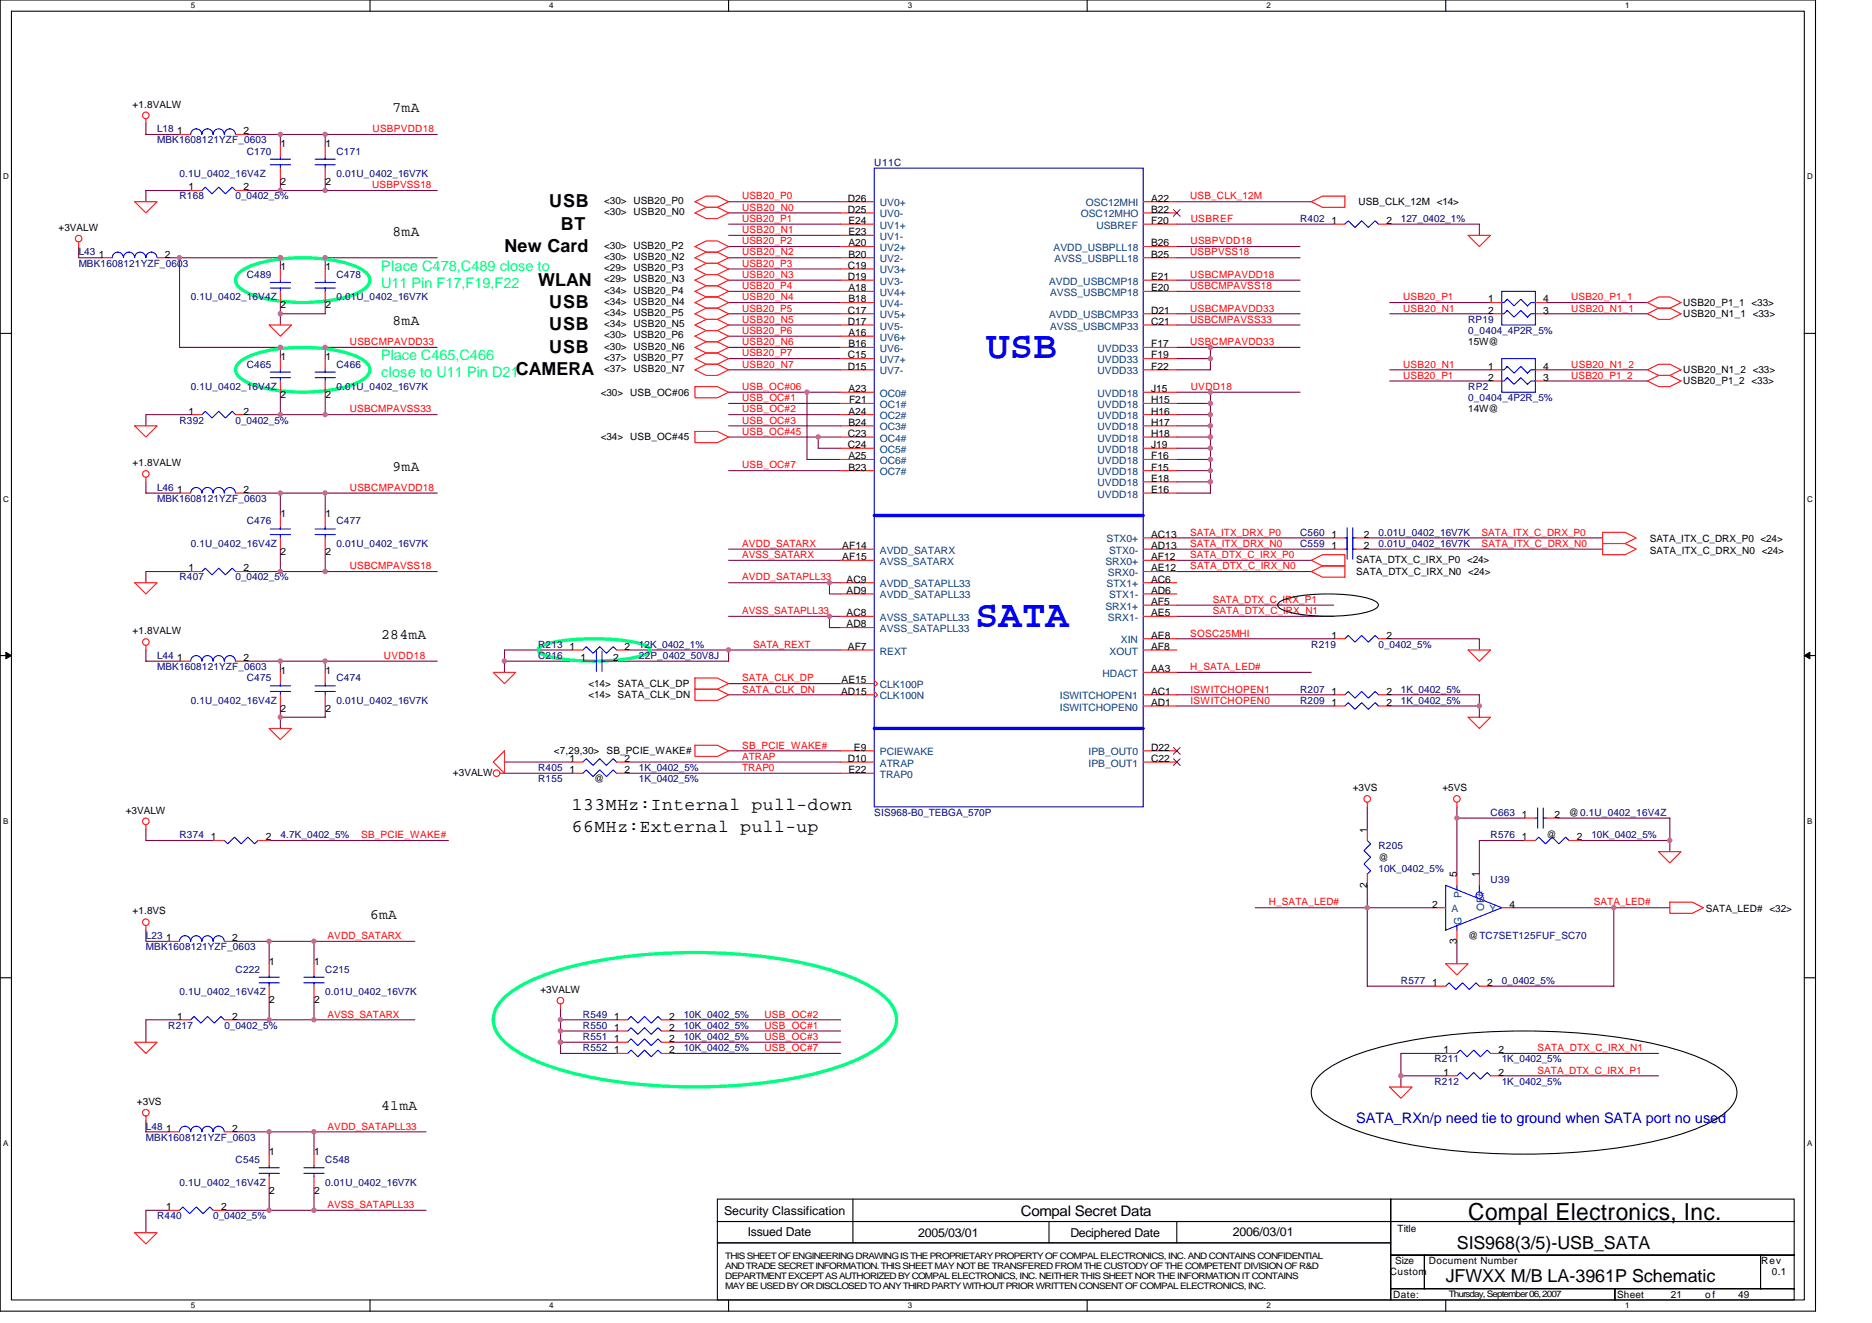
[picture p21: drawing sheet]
<svg xmlns="http://www.w3.org/2000/svg" width="297mm" height="210mm" viewBox="0 0 297 210" stroke-linecap="round" stroke-linejoin="round" font-family="sans-serif">
<defs><g id="words">
<g font-size="6.2" fill="#00f">
<text x="156.5" y="56.7">USB</text>
<text x="154.7" y="99.4">SATA</text>
</g>
<text font-size="3.7" x="233" y="193.6">Compal Electronics, Inc.</text>
<g font-size="2.8">
<text x="87.2" y="32.9">USB</text>
<text x="80" y="40">New Card</text>
<text x="89" y="36.4">BT</text>
<text x="85.4" y="45.3">WLAN</text>
<text x="87.2" y="48.9">USB</text>
<text x="87.2" y="52.4">USB</text>
<text x="81.8" y="59.5">CAMERA</text>
<text x="87.2" y="56">USB</text>
<text x="90.7" y="128.5">133MHz:Internal pull-down</text>
<text x="90.7" y="132.1">66MHz:External pull-up</text>
<text x="229.4" y="203.5">JFWXX M/B LA-3961P Schematic</text>
<text x="231.2" y="198.1">SIS968(3/5)-USB_SATA</text>
</g>
<g font-size="2.3">
<text x="62.3" y="17.8">7mA</text>
<text x="62.3" y="37.4">8mA</text>
<text x="62.3" y="51.6">8mA</text>
<text x="62.3" y="74.7">9mA</text>
<text x="60.5" y="101.4">284mA</text>
<text x="58.7" y="145.9">6mA</text>
<text x="60.5" y="176.1">41mA</text>
<text x="162" y="192.8">Compal Secret Data</text>
</g>
<g font-size="2.3" fill="#00ff80">
<text x="60.5" y="43">Place C478,C489 close to</text>
<text x="60.5" y="45.6">U11 Pin F17,F19,F22</text>
<text x="60.5" y="57.2">Place C465,C466</text>
<text x="60.5" y="59.9">close to U11 Pin D21</text>
</g>
<text font-size="2.3" fill="#00f" x="215.2" y="178.1">SATA_RXn/p need tie to ground when SATA port no used</text>
<g font-size="1.9">
<text x="114.9" y="192.7">Security Classification</text>
<text x="118.6" y="196.1">Issued Date</text>
<text x="145.7" y="196.3">2005/03/01</text>
<text x="169.8" y="196.3">Deciphered Date</text>
<text x="195.6" y="196.1">2006/03/01</text>
</g>
<g font-size="1.6">
<text x="21" y="17.1">+1.8VALW</text>
<text x="28.1" y="21.3">1</text>
<text x="38.6" y="21.3">2</text>
<text x="44.5" y="23.3">1</text>
<text x="51.6" y="23.3">1</text>
<text x="44.5" y="29.4">2</text>
<text x="51.6" y="29.4">2</text>
<text x="29.9" y="30.2">1</text>
<text x="38.6" y="30.2">2</text>
<text x="95.9" y="34.1">&lt;30&gt; USB20_N0</text>
<text x="95.9" y="32.4">&lt;30&gt; USB20_P0</text>
<text x="134.5" y="32">D26</text>
<text x="134.5" y="33.8">D25</text>
<text x="134.6" y="35.5">E24</text>
<text x="182.6" y="32">A22</text>
<text x="182.6" y="33.8">B22</text>
<text x="182.6" y="35.5">F20</text>
<text x="211.3" y="35.5">1</text>
<text x="215.5" y="32.5">USB_CLK_12M &lt;14&gt;</text>
<text x="220" y="35.5">2</text>
<text x="9.3" y="36.6">+3VALW</text>
<text x="15.7" y="40.9">1</text>
<text x="26.2" y="40.9">2</text>
<text x="95.9" y="41.3">&lt;30&gt; USB20_N2</text>
<text x="95.9" y="39.5">&lt;30&gt; USB20_P2</text>
<text x="134.6" y="37.3">E23</text>
<text x="134.6" y="39.1">A20</text>
<text x="134.6" y="40.9">B20</text>
<text x="182.6" y="40.9">B25</text>
<text x="182.6" y="39.1">B26</text>
<text x="44.5" y="42.9">1</text>
<text x="51.6" y="42.9">1</text>
<text x="95.9" y="44.8">&lt;29&gt; USB20_N3</text>
<text x="95.9" y="43">&lt;29&gt; USB20_P3</text>
<text x="95.9" y="46.6">&lt;34&gt; USB20_P4</text>
<text x="134.5" y="42.7">C19</text>
<text x="134.5" y="44.4">D19</text>
<text x="134.6" y="46.2">A18</text>
<text x="134.6" y="48">B18</text>
<text x="182.6" y="46.2">E20</text>
<text x="182.6" y="44.4">E21</text>
<text x="236.2" y="48">1</text>
<text x="244.9" y="48">4</text>
<text x="44.5" y="48.9">2</text>
<text x="51.6" y="48.9">2</text>
<text x="95.9" y="48.4">&lt;34&gt; USB20_N4</text>
<text x="95.9" y="51.9">&lt;34&gt; USB20_N5</text>
<text x="95.9" y="50.1">&lt;34&gt; USB20_P5</text>
<text x="95.9" y="53.7">&lt;30&gt; USB20_P6</text>
<text x="134.5" y="49.8">C17</text>
<text x="134.5" y="51.5">D17</text>
<text x="134.6" y="53.3">A16</text>
<text x="182.6" y="51.5">C21</text>
<text x="182.6" y="49.8">D21</text>
<text x="236.2" y="49.8">2</text>
<text x="244.9" y="49.8">3</text>
<text x="267.1" y="48.5">USB20_P1_1 &lt;33&gt;</text>
<text x="267.1" y="50.3">USB20_N1_1 &lt;33&gt;</text>
<text x="44.5" y="57.1">1</text>
<text x="51.6" y="57.1">1</text>
<text x="95.9" y="55.5">&lt;30&gt; USB20_N6</text>
<text x="95.9" y="59">&lt;37&gt; USB20_N7</text>
<text x="95.9" y="57.3">&lt;37&gt; USB20_P7</text>
<text x="134.5" y="56.9">C15</text>
<text x="134.5" y="58.7">D15</text>
<text x="134.6" y="55.1">B16</text>
<text x="182.6" y="55.1">F17</text>
<text x="182.6" y="56.9">F19</text>
<text x="182.6" y="58.7">F22</text>
<text x="233" y="54.8">15W@</text>
<text x="236.2" y="58.7">1</text>
<text x="244.9" y="58.7">4</text>
<text x="267.1" y="59.2">USB20_N1_2 &lt;33&gt;</text>
<text x="29.9" y="65.8">1</text>
<text x="38.6" y="65.8">2</text>
<text x="44.5" y="63.1">2</text>
<text x="51.6" y="63.1">2</text>
<text x="95.3" y="62.8">&lt;30&gt; USB_OC#06</text>
<text x="134.6" y="62.2">A23</text>
<text x="134.6" y="65.8">A24</text>
<text x="134.7" y="64">F21</text>
<text x="182.6" y="65.8">H16</text>
<text x="182.6" y="64">H15</text>
<text x="182.6" y="62.2">J15</text>
<text x="233" y="65.4">14W@</text>
<text x="236.2" y="60.4">2</text>
<text x="244.9" y="60.4">3</text>
<text x="267.1" y="61">USB20_P1_2 &lt;33&gt;</text>
<text x="95.3" y="69.9">&lt;34&gt; USB_OC#45</text>
<text x="134.5" y="69.3">C23</text>
<text x="134.5" y="71.1">C24</text>
<text x="134.6" y="67.5">B24</text>
<text x="182.6" y="71.1">J19</text>
<text x="182.6" y="69.3">H18</text>
<text x="182.6" y="67.5">H17</text>
<text x="21" y="74">+1.8VALW</text>
<text x="134.6" y="72.9">A25</text>
<text x="134.6" y="74.7">B23</text>
<text x="182.6" y="72.9">F16</text>
<text x="182.6" y="76.4">E18</text>
<text x="182.6" y="74.7">F15</text>
<text x="28.1" y="78.2">1</text>
<text x="38.6" y="78.2">2</text>
<text x="44.5" y="82">1</text>
<text x="51.6" y="82">1</text>
<text x="182.6" y="78.2">E16</text>
<text x="44.5" y="88">2</text>
<text x="51.6" y="88">2</text>
<text x="133.6" y="87.1">AF14</text>
<text x="133.6" y="88.9">AF15</text>
<text x="182.6" y="88.9">AF12</text>
<text x="182.6" y="87.1">AD13</text>
<text x="182.6" y="85.3">AC13</text>
<text x="211.3" y="87.1">1</text>
<text x="211.3" y="85.3">1</text>
<text x="215.2" y="89.3">SATA_DTX_C_IRX_P0 &lt;24&gt;</text>
<text x="216.4" y="87.1">2</text>
<text x="216.4" y="85.3">2</text>
<text x="261.8" y="87.8">SATA_ITX_C_DRX_N0 &lt;24&gt;</text>
<text x="261.8" y="86">SATA_ITX_C_DRX_P0 &lt;24&gt;</text>
<text x="29.9" y="90.7">1</text>
<text x="38.6" y="90.7">2</text>
<text x="134.3" y="92.4">AC9</text>
<text x="134.3" y="94.2">AD9</text>
<text x="182.6" y="96">AF5</text>
<text x="182.6" y="94.2">AD6</text>
<text x="182.6" y="92.4">AC6</text>
<text x="182.6" y="90.7">AE12</text>
<text x="215.2" y="91.2">SATA_DTX_C_IRX_N0 &lt;24&gt;</text>
<text x="21" y="100.6">+1.8VALW</text>
<text x="134.3" y="97.8">AC8</text>
<text x="134.3" y="99.5">AD8</text>
<text x="182.6" y="101.3">AE8</text>
<text x="182.6" y="97.8">AE5</text>
<text x="211.3" y="101.3">1</text>
<text x="220" y="101.3">2</text>
<text x="28.1" y="104.9">1</text>
<text x="38.6" y="104.9">2</text>
<text x="44.5" y="106.9">1</text>
<text x="51.6" y="106.9">1</text>
<text x="90.4" y="103.1">1</text>
<text x="92.1" y="104.9">1</text>
<text x="97.3" y="104.9">2</text>
<text x="99.1" y="103.1">2</text>
<text x="134.5" y="103.1">AF7</text>
<text x="182.6" y="106.7">AA3</text>
<text x="182.6" y="103.1">AF8</text>
<text x="44.5" y="112.9">2</text>
<text x="51.6" y="112.9">2</text>
<text x="93.4" y="109">&lt;14&gt; SATA_CLK_DP</text>
<text x="93.4" y="110.8">&lt;14&gt; SATA_CLK_DN</text>
<text x="133.5" y="110.2">AD15</text>
<text x="133.5" y="108.4">AE15</text>
<text x="182.6" y="110.2">AC1</text>
<text x="182.6" y="112">AD1</text>
<text x="211.3" y="112">1</text>
<text x="211.3" y="110.2">1</text>
<text x="220" y="112">2</text>
<text x="220" y="110.2">2</text>
<text x="87.9" y="119.7">&lt;7,29,30&gt; SB_PCIE_WAKE#</text>
<text x="135.5" y="119.1">E9</text>
<text x="182.6" y="119.1">D22</text>
<text x="71.9" y="123">+3VALW</text>
<text x="90.4" y="122.7">1</text>
<text x="90.4" y="120.9">1</text>
<text x="94.3" y="124.1">@</text>
<text x="99.1" y="122.7">2</text>
<text x="99.1" y="120.9">2</text>
<text x="134.5" y="120.9">D10</text>
<text x="134.6" y="122.7">E22</text>
<text x="182.6" y="120.9">C22</text>
<text x="214.6" y="125.5">+3VS</text>
<text x="228.9" y="125.5">+5VS</text>
<text x="20" y="129.1">+3VALW</text>
<text x="241.5" y="129.8">1</text>
<text x="246.7" y="129.8">2</text>
<text x="249" y="129.4">@0.1U_0402_16V4Z</text>
<text x="33.5" y="133.3">1</text>
<text x="42.2" y="133.3">2</text>
<text x="216.9" y="132.1" transform="rotate(-90 216.9 132.1)">1</text>
<text x="218.7" y="136.5">@</text>
<text x="241.5" y="133.3">1</text>
<text x="245.4" y="133">@</text>
<text x="250.2" y="133.3">2</text>
<text x="216.9" y="140.8" transform="rotate(-90 216.9 140.8)">2</text>
<text x="227.3" y="144">2</text>
<text x="231.2" y="139.2" transform="rotate(-90 231.2 139.2)">5</text>
<text x="234.7" y="139.2" transform="rotate(-90 234.7 139.2)">1</text>
<text x="239.5" y="144">4</text>
<text x="21" y="145.1">+1.8VS</text>
<text x="26.3" y="149.3">1</text>
<text x="36.8" y="149.3">2</text>
<text x="231.2" y="149.7" transform="rotate(-90 231.2 149.7)">3</text>
<text x="233" y="149">@TC7SET125FUF_SC70</text>
<text x="270.7" y="144.7">SATA_LED#</text>
<text x="280.8" y="144.7">&lt;32&gt;</text>
<text x="42.7" y="153.1">1</text>
<text x="49.8" y="153.1">1</text>
<text x="28.1" y="161.8">1</text>
<text x="36.8" y="161.8">2</text>
<text x="42.7" y="159.2">2</text>
<text x="49.8" y="159.2">2</text>
<text x="85.7" y="157.5">+3VALW</text>
<text x="97.5" y="161.8">1</text>
<text x="106.2" y="161.8">2</text>
<text x="227.3" y="156.4">1</text>
<text x="236" y="156.4">2</text>
<text x="97.5" y="165.3">1</text>
<text x="97.5" y="167.1">1</text>
<text x="97.5" y="163.6">1</text>
<text x="106.2" y="165.3">2</text>
<text x="106.2" y="167.1">2</text>
<text x="106.2" y="163.6">2</text>
<text x="229" y="167.1">1</text>
<text x="237.8" y="167.1">2</text>
<text x="229" y="170.7">1</text>
<text x="237.8" y="170.7">2</text>
<text x="21.7" y="175.3">+3VS</text>
<text x="26.3" y="179.6">1</text>
<text x="36.8" y="179.6">2</text>
<text x="42.7" y="183.3">1</text>
<text x="49.8" y="183.3">1</text>
<text x="42.7" y="189.4">2</text>
<text x="49.8" y="189.4">2</text>
<text x="26.3" y="192">1</text>
<text x="35.1" y="192">2</text>
<text x="221.8" y="195.4">Title</text>
<text x="220.5" y="202.3">Custom</text>
<text x="221.4" y="200.6">Size</text>
<text x="226.7" y="200.6">Document Number</text>
<text x="279.4" y="200.6">Rev</text>
<text x="281.1" y="202.3">0.1</text>
<text x="221" y="205.9">Date:</text>
<text x="256.6" y="205.9">Sheet</text>
<text x="265.1" y="205.9">21</text>
<text x="270.6" y="205.9">of</text>
<text x="275.8" y="205.9">49</text>
</g>
<g font-size="1.6" fill="#000080">
<text x="24.9" y="21">L18</text>
<text x="24.9" y="22.8">MBK1608121YZF_0603</text>
<text x="28.5" y="28.1">0.1U_0402_16V4Z</text>
<text x="39.2" y="24.5">C170</text>
<text x="53.4" y="24.5">C171</text>
<text x="53.4" y="28.1">0.01U_0402_16V7K</text>
<text x="138.7" y="26.3">U11C</text>
<text x="28.5" y="31.6">R168</text>
<text x="37.4" y="31.6">0_0402_5%</text>
<text x="206.3" y="35.2">R402</text>
<text x="222.3" y="35.2">127_0402_1%</text>
<text x="12.5" y="40.5">L43</text>
<text x="12.5" y="42.3">MBK1608121YZF_0603</text>
<text x="30.3" y="47.6">0.1U_0402_16V4Z</text>
<text x="39.2" y="44.1">C489</text>
<text x="53.4" y="44.1">C478</text>
<text x="53.4" y="47.6">0.01U_0402_16V7K</text>
<text x="233" y="51.2">RP19</text>
<text x="233" y="53">0_0404_4P2R_5%</text>
<text x="39.2" y="58.3">C465</text>
<text x="53.4" y="58.3">C466</text>
<text x="30.3" y="61.9">0.1U_0402_16V4Z</text>
<text x="53.4" y="61.9">0.01U_0402_16V7K</text>
<text x="233" y="61.9">RP2</text>
<text x="233" y="63.6">0_0404_4P2R_5%</text>
<text x="28.5" y="67.2">R392</text>
<text x="37.4" y="67.2">0_0402_5%</text>
<text x="24.9" y="77.9">L46</text>
<text x="24.9" y="79.7">MBK1608121YZF_0603</text>
<text x="39.2" y="83.2">C476</text>
<text x="53.4" y="83.2">C477</text>
<text x="30.3" y="86.8">0.1U_0402_16V4Z</text>
<text x="53.4" y="86.8">0.01U_0402_16V7K</text>
<text x="206.3" y="86.8">C559</text>
<text x="206.3" y="85">C560</text>
<text x="218.7" y="86.8">0.01U_0402_16V7K</text>
<text x="218.7" y="85">0.01U_0402_16V7K</text>
<text x="28.5" y="92.1">R407</text>
<text x="37.4" y="92.1">0_0402_5%</text>
<text x="24.9" y="104.5">L44</text>
<text x="24.9" y="106.3">MBK1608121YZF_0603</text>
<text x="85.4" y="104.5">C216</text>
<text x="85.4" y="102.8">R213</text>
<text x="101.4" y="104.5">22P_0402_50V8J</text>
<text x="101.4" y="102.8">12K_0402_1%</text>
<text x="208.1" y="102.8">R219</text>
<text x="218.7" y="102.8">0_0402_5%</text>
<text x="30.3" y="111.7">0.1U_0402_16V4Z</text>
<text x="39.2" y="108.1">C475</text>
<text x="53.4" y="108.1">C474</text>
<text x="53.4" y="111.7">0.01U_0402_16V7K</text>
<text x="206.3" y="111.7">R209</text>
<text x="206.3" y="109.9">R207</text>
<text x="222.3" y="111.7">1K_0402_5%</text>
<text x="222.3" y="109.9">1K_0402_5%</text>
<text x="85.4" y="124.1">R155</text>
<text x="85.4" y="122.3">R405</text>
<text x="101.4" y="124.1">1K_0402_5%</text>
<text x="101.4" y="122.3">1K_0402_5%</text>
<text x="138.7" y="129.4">SIS968-B0_TEBGA_570P</text>
<text x="236.5" y="129.4">C663</text>
<text x="28.5" y="133">R374</text>
<text x="44.5" y="133">4.7K_0402_5%</text>
<text x="218.7" y="134.8">R205</text>
<text x="236.5" y="133">R576</text>
<text x="252.5" y="133">10K_0402_5%</text>
<text x="218.7" y="138.3">10K_0402_5%</text>
<text x="236.5" y="140.1">U39</text>
<text x="23.2" y="149">L23</text>
<text x="23.2" y="150.8">MBK1608121YZF_0603</text>
<text x="37.4" y="154.3">C222</text>
<text x="51.6" y="154.3">C215</text>
<text x="28.5" y="157.9">0.1U_0402_16V4Z</text>
<text x="51.6" y="157.9">0.01U_0402_16V7K</text>
<text x="92.5" y="161.4">R549</text>
<text x="108.5" y="161.4">10K_0402_5%</text>
<text x="222.3" y="156.1">R577</text>
<text x="238.3" y="156.1">0_0402_5%</text>
<text x="26.7" y="163.2">R217</text>
<text x="35.6" y="163.2">0_0402_5%</text>
<text x="92.5" y="165">R551</text>
<text x="92.5" y="166.8">R552</text>
<text x="92.5" y="163.2">R550</text>
<text x="108.5" y="165">10K_0402_5%</text>
<text x="108.5" y="166.8">10K_0402_5%</text>
<text x="108.5" y="163.2">10K_0402_5%</text>
<text x="227.6" y="168.6">R211</text>
<text x="227.6" y="172.1">R212</text>
<text x="238.3" y="168.6">1K_0402_5%</text>
<text x="238.3" y="172.1">1K_0402_5%</text>
<text x="23.2" y="179.2">L48</text>
<text x="23.2" y="181">MBK1608121YZF_0603</text>
<text x="37.4" y="184.6">C545</text>
<text x="51.6" y="184.6">C548</text>
<text x="28.5" y="188.1">0.1U_0402_16V4Z</text>
<text x="51.6" y="188.1">0.01U_0402_16V7K</text>
<text x="24.9" y="193.4">R440</text>
<text x="33.8" y="193.4">0_0402_5%</text>
</g>
<g font-size="1.6" fill="#f00">
<text x="59.1" y="21">USBPVDD18</text>
<text x="59.1" y="29.9">USBPVSS18</text>
<text x="117.7" y="33.4">USB20_N0</text>
<text x="117.7" y="31.6">USB20_P0</text>
<text x="117.7" y="35.2">USB20_P1</text>
<text x="188.9" y="31.6">USB_CLK_12M</text>
<text x="188.9" y="35.2">USBREF</text>
<text x="117.7" y="37">USB20_N1</text>
<text x="117.7" y="40.5">USB20_N2</text>
<text x="117.7" y="38.8">USB20_P2</text>
<text x="188.9" y="40.5">USBPVSS18</text>
<text x="188.9" y="38.8">USBPVDD18</text>
<text x="117.7" y="44.1">USB20_N3</text>
<text x="117.7" y="42.3">USB20_P3</text>
<text x="117.7" y="47.6">USB20_N4</text>
<text x="117.7" y="45.9">USB20_P4</text>
<text x="188.9" y="44.1">USBCMPAVDD18</text>
<text x="188.9" y="45.9">USBCMPAVSS18</text>
<text x="222.6" y="47.6">USB20_P1</text>
<text x="249.3" y="47.6">USB20_P1_1</text>
<text x="117.7" y="51.2">USB20_N5</text>
<text x="117.7" y="49.4">USB20_P5</text>
<text x="117.7" y="53">USB20_P6</text>
<text x="188.9" y="51.2">USBCMPAVSS33</text>
<text x="188.9" y="49.4">USBCMPAVDD33</text>
<text x="222.6" y="49.4">USB20_N1</text>
<text x="249.3" y="49.4">USB20_N1_1</text>
<text x="55.5" y="54.8">USBCMPAVDD33</text>
<text x="117.7" y="54.8">USB20_N6</text>
<text x="117.7" y="56.5">USB20_P7</text>
<text x="117.7" y="58.3">USB20_N7</text>
<text x="188.9" y="54.8">USBCMPAVDD33</text>
<text x="222.6" y="58.3">USB20_N1</text>
<text x="249.3" y="58.3">USB20_N1_2</text>
<text x="55.5" y="65.4">USBCMPAVSS33</text>
<text x="117.7" y="63.6">USB_OC#1</text>
<text x="117.7" y="65.4">USB_OC#2</text>
<text x="117.7" y="61.9">USB_OC#06</text>
<text x="188.9" y="61.9">UVDD18</text>
<text x="222.6" y="60.1">USB20_P1</text>
<text x="249.3" y="60.1">USB20_P1_2</text>
<text x="117.7" y="67.2">USB_OC#3</text>
<text x="117.7" y="69">USB_OC#45</text>
<text x="55.5" y="77.9">USBCMPAVDD18</text>
<text x="117.7" y="74.3">USB_OC#7</text>
<text x="117.7" y="86.8">AVDD_SATARX</text>
<text x="117.7" y="88.5">AVSS_SATARX</text>
<text x="188.9" y="88.5">SATA_DTX_C_IRX_P0</text>
<text x="188.9" y="86.8">SATA_ITX_DRX_N0</text>
<text x="188.9" y="85">SATA_ITX_DRX_P0</text>
<text x="235.1" y="86.8">SATA_ITX_C_DRX_N0</text>
<text x="235.1" y="85">SATA_ITX_C_DRX_P0</text>
<text x="55.5" y="90.3">USBCMPAVSS18</text>
<text x="117.7" y="92.1">AVDD_SATAPLL33</text>
<text x="188.9" y="90.3">SATA_DTX_C_IRX_N0</text>
<text x="192.4" y="95.7">SATA_DTX_C_IRX_P1</text>
<text x="117.7" y="97.4">AVSS_SATAPLL33</text>
<text x="188.9" y="101">SOSC25MHI</text>
<text x="192.4" y="97.4">SATA_DTX_C_IRX_N1</text>
<text x="60.9" y="104.5">UVDD18</text>
<text x="119.5" y="102.8">SATA_REXT</text>
<text x="188.9" y="106.3">H_SATA_LED#</text>
<text x="117.7" y="108.1">SATA_CLK_DP</text>
<text x="117.7" y="109.9">SATA_CLK_DN</text>
<text x="188.9" y="109.9">ISWITCHOPEN1</text>
<text x="188.9" y="111.7">ISWITCHOPEN0</text>
<text x="117.8" y="118.8">SB_PCIE_WAKE#</text>
<text x="117.7" y="120.5">ATRAP</text>
<text x="117.7" y="122.3">TRAP0</text>
<text x="57.3" y="133">SB_PCIE_WAKE#</text>
<text x="201.3" y="143.7">H_SATA_LED#</text>
<text x="252.9" y="143.7">SATA_LED#</text>
<text x="52" y="149">AVDD_SATARX</text>
<text x="52" y="161.4">AVSS_SATARX</text>
<text x="121.3" y="161.4">USB_OC#2</text>
<text x="121.3" y="163.2">USB_OC#1</text>
<text x="121.3" y="166.8">USB_OC#7</text>
<text x="121.3" y="165">USB_OC#3</text>
<text x="244" y="166.8">SATA_DTX_C_IRX_N1</text>
<text x="244" y="170.3">SATA_DTX_C_IRX_P1</text>
<text x="52" y="179.2">AVDD_SATAPLL33</text>
<text x="52" y="191.7">AVSS_SATAPLL33</text>
</g>
<g font-size="1.6" fill="#004080">
<text x="139.6" y="32.7">UV0+</text>
<text x="139.6" y="34.5">UV0-</text>
<text x="171.5" y="34.5">OSC12MHO</text>
<text x="172.3" y="32.7">OSC12MHI</text>
<text x="139.6" y="36.3">UV1+</text>
<text x="139.6" y="38.1">UV1-</text>
<text x="139.6" y="39.8">UV2+</text>
<text x="139.6" y="41.6">UV2-</text>
<text x="167.2" y="39.8">AVDD_USBPLL18</text>
<text x="167.3" y="41.6">AVSS_USBPLL18</text>
<text x="174" y="36.3">USBREF</text>
<text x="139.6" y="43.4">UV3+</text>
<text x="139.6" y="45.2">UV3-</text>
<text x="139.6" y="46.9">UV4+</text>
<text x="166.5" y="45.2">AVDD_USBCMP18</text>
<text x="166.6" y="46.9">AVSS_USBCMP18</text>
<text x="139.6" y="48.7">UV4-</text>
<text x="139.6" y="50.5">UV5+</text>
<text x="139.6" y="52.3">UV5-</text>
<text x="166.5" y="50.5">AVDD_USBCMP33</text>
<text x="166.6" y="52.3">AVSS_USBCMP33</text>
<text x="139.6" y="54.1">UV6+</text>
<text x="139.6" y="55.8">UV6-</text>
<text x="139.6" y="57.6">UV7+</text>
<text x="139.6" y="59.4">UV7-</text>
<text x="174.2" y="55.8">UVDD33</text>
<text x="174.2" y="57.6">UVDD33</text>
<text x="174.2" y="59.4">UVDD33</text>
<text x="139.6" y="62.9">OC0#</text>
<text x="139.6" y="64.7">OC1#</text>
<text x="174.2" y="64.7">UVDD18</text>
<text x="174.2" y="62.9">UVDD18</text>
<text x="139.6" y="66.5">OC2#</text>
<text x="139.6" y="68.3">OC3#</text>
<text x="139.6" y="70.1">OC4#</text>
<text x="139.6" y="71.8">OC5#</text>
<text x="174.2" y="71.8">UVDD18</text>
<text x="174.2" y="70.1">UVDD18</text>
<text x="174.2" y="68.3">UVDD18</text>
<text x="174.2" y="66.5">UVDD18</text>
<text x="139.6" y="73.6">OC6#</text>
<text x="139.6" y="75.4">OC7#</text>
<text x="174.2" y="73.6">UVDD18</text>
<text x="174.2" y="77.2">UVDD18</text>
<text x="174.2" y="75.4">UVDD18</text>
<text x="174.2" y="79">UVDD18</text>
<text x="139.6" y="87.8">AVDD_SATARX</text>
<text x="139.6" y="89.6">AVSS_SATARX</text>
<text x="175.4" y="89.6">SRX0+</text>
<text x="175.6" y="86.1">STX0+</text>
<text x="176" y="87.8">STX0-</text>
<text x="139.6" y="93.2">AVDD_SATAPLL33</text>
<text x="139.6" y="95">AVDD_SATAPLL33</text>
<text x="175.6" y="93.2">STX1+</text>
<text x="175.8" y="91.4">SRX0-</text>
<text x="176" y="95">STX1-</text>
<text x="139.6" y="98.5">AVSS_SATAPLL33</text>
<text x="139.6" y="100.3">AVSS_SATAPLL33</text>
<text x="175.4" y="96.7">SRX1+</text>
<text x="175.8" y="98.5">SRX1-</text>
<text x="139.6" y="103.8">REXT</text>
<text x="174.9" y="107.4">HDACT</text>
<text x="176.1" y="103.8">XOUT</text>
<text x="177.9" y="102.1">XIN</text>
<text x="139.6" y="109.2">CLK100P</text>
<text x="139.6" y="111">CLK100N</text>
<text x="168.2" y="111">ISWITCHOPEN1</text>
<text x="168.2" y="112.7">ISWITCHOPEN0</text>
<text x="139.6" y="119.8">PCIEWAKE</text>
<text x="172.7" y="119.8">IPB_OUT0</text>
<text x="139.6" y="123.4">TRAP0</text>
<text x="139.6" y="121.6">ATRAP</text>
<text x="172.7" y="121.6">IPB_OUT1</text>
<text x="231.9" y="142.4" transform="rotate(-90 231.9 142.4)">P</text>
<text x="230.3" y="144.7">A</text>
<text x="231.9" y="146.7" transform="rotate(-90 231.9 146.7)">G</text>
<text x="235.5" y="144.6" transform="rotate(-90 235.5 144.6)">OE#</text>
<text x="236.4" y="144.7">Y</text>
</g>
<g font-size="1.4">
<text x="115.1" y="199.7">THIS SHEET OF ENGINEERING DRAWING IS THE PROPRIETARY PROPERTY OF COMPAL ELECTRONICS, INC. AND CONTAINS CONFIDENTIAL</text>
<text x="115.1" y="201.3">AND TRADE SECRET INFORMATION. THIS SHEET MAY NOT BE TRANSFERED FROM THE CUSTODY OF THE COMPETENT DIVISION OF R&amp;D</text>
<text x="115.1" y="202.9">DEPARTMENT EXCEPT AS AUTHORIZED BY COMPAL ELECTRONICS, INC. NEITHER THIS SHEET NOR THE INFORMATION IT CONTAINS</text>
<text x="115.1" y="204.6">MAY BE USED BY OR DISCLOSED TO ANY THIRD PARTY WITHOUT PRIOR WRITTEN CONSENT OFCOMPAL ELECTRONICS, INC.</text>
<text x="229.9" y="205.7">Thursday, September 06, 2007</text>
</g>
<g font-size="1.3">
<text x="30.3" y="1.3">5</text>
<text x="87.2" y="1.3">4</text>
<text x="144.1" y="1.3">3</text>
<text x="201" y="1.3">2</text>
<text x="257.8" y="1.3">1</text>
<text x=".5" y="28.5">D</text>
<text x="286.7" y="28.5">D</text>
<text x=".5" y="79.6">C</text>
<text x="286.7" y="79.6">C</text>
<text x=".5" y="130.7">B</text>
<text x="286.7" y="130.7">B</text>
<text x=".5" y="181.8">A</text>
<text x="286.7" y="181.8">A</text>
<text x="30.3" y="207.6">5</text>
<text x="87.2" y="207.6">4</text>
<text x="144.1" y="207.6">3</text>
<text x="201" y="207.6">2</text>
<text x="257.8" y="207.6">1</text>
</g>
</g></defs>
<path d="M0 0h288.1v208h-288.1zM1.8 1.8h284.5v204.4h-284.5z" fill="none" stroke="#000" stroke-width=".17"/>
<g fill="#fff">
<path d="M30.3 .2h.7v1.4h-.7z"/>
<path d="M30.3 206.4h.7v1.5h-.7z"/>
</g>
<path d="M58.7 0v1.8M58.7 206.2v1.8" fill="none" stroke="#000" stroke-width=".17"/>
<g fill="#fff">
<path d="M87.2 .2h.7v1.4h-.7z"/>
<path d="M87.2 206.4h.7v1.5h-.7z"/>
</g>
<path d="M115.6 0v1.8M115.6 206.2v1.8" fill="none" stroke="#000" stroke-width=".17"/>
<g fill="#fff">
<path d="M144.1 .2h.7v1.4h-.7z"/>
<path d="M144.1 206.4h.7v1.5h-.7z"/>
</g>
<path d="M172.5 0v1.8M172.5 206.2v1.8" fill="none" stroke="#000" stroke-width=".17"/>
<g fill="#fff">
<path d="M201 .2h.7v1.4h-.7z"/>
<path d="M201 206.4h.7v1.5h-.7z"/>
</g>
<path d="M229.4 0v1.8M229.4 206.2v1.8" fill="none" stroke="#000" stroke-width=".17"/>
<g fill="#fff">
<path d="M257.8 .2h.7v1.4h-.7z"/>
<path d="M257.8 206.4h.7v1.5h-.7z"/>
<path d="M.5 27.3h.9v1.4h-.9z"/>
<path d="M286.7 27.3h1v1.4h-1z"/>
<path d="M.5 78.4h.9v1.5h-.9z"/>
<path d="M286.7 78.4h1v1.5h-1z"/>
</g>
<path d="M0 52.9h1.8M286.3 52.9h1.8" fill="none" stroke="#000" stroke-width=".17"/>
<g fill="#fff">
<path d="M.5 129.6h.8v1.4h-.8z"/>
<path d="M286.7 129.6h.9v1.4h-.9z"/>
</g>
<path d="M0 104h1.8M286.3 104h1.8" fill="none" stroke="#000" stroke-width=".17"/>
<path d="M.9 103.5l.9 .5-.9 .5zM286.3 104l.9-.5v1z" fill="#000" stroke="#000" stroke-width=".16"/>
<g fill="#fff">
<path d="M.5 180.7h.8v1.4h-.8z"/>
<path d="M286.7 180.7h.9v1.4h-.9z"/>
</g>
<g fill="none" stroke="#000" stroke-width=".17">
<path d="M202.8 95.7a7.5 7.5 0 0 1 4.2-1.3 26.8 26.8 0 0 1 10.8 .8l.8 .5 .1 .3a1.83 1.83 0 0 1-1.5 1 28.8 28.8 0 0 1-12.9 0 1.83 1.83 0 0 1-1.6-1zM0 155.1h1.8M286.3 155.1h1.8M209.1 170.9a18.2 18.2 0 0 1 7.9-4.2 89.6 89.6 0 0 1 27.7-3.1 78.4 78.4 0 0 1 23.7 3.7 16.5 16.5 0 0 1 6.1 3.6 3.3 3.3 0 0 1 0 4.9 18.2 18.2 0 0 1-7.8 4.2 89.5 89.5 0 0 1-27.8 3.1 78.1 78.1 0 0 1-23.7-3.7 16.5 16.5 0 0 1-6.1-3.6 3.3 3.3 0 0 1 0-4.9zM113.8 190.2h106.9v3.6h-106.9zM113.8 193.8h106.9v3.4h-106.9zM113.8 197.2h106.9v9h-106.9zM135.3 190.2v7M166.5 193.8v3.4M186.7 193.8v3.4M220.7 190.2h64v3.6h-64zM220.7 193.8h64v5.3h-64z"/>
<path d="M220.7 199.1h5.3v5.4h-5.3zM226 199.1h53.4v5.4h-53.4zM279.4 199.1h5.3v5.4h-5.3zM220.7 204.5h35.5v1.7h-35.5zM256.2 204.5h28.5v1.7h-28.5z"/>
</g>
<g fill="none" stroke="#800040" stroke-width=".17">
<path d="M23.2 19.6v1.7h5.3M12.5 39.1v1.8h3.5M30.3 30.2h-7.1v1.8M39.2 21.3h5.3v1.8M39.2 30.2h30.2M44.5 28.4v1.8M44.5 21.3h24.9M51.6 21.3v1.8M51.6 28.4v1.8M115.6 33.8h17.8M115.6 32h17.8M115.6 35.6h17.8"/>
<path d="M115.6 37.3h17.8M115.6 39.1h17.8M186.7 32h21.4M186.7 35.6h24.9M186.7 39.1h19.6M220.5 35.6h14.2v1.7M26.7 40.9h42.7M28.5 40.9v14.2h40.9M44.5 40.9v1.8M44.5 48v3.6M44.5 55.1v1.8M51.6 40.9v1.8"/>
<path d="M51.6 48v1.8h-7.1M51.6 55.1v1.8M115.6 55.1h17.8M115.6 40.9h17.8M115.6 56.9h17.8M115.6 58.7h17.8M115.6 44.4h17.8M115.6 42.7h17.8M115.6 48h17.8M115.6 46.2h17.8M115.6 51.6h17.8M115.6 49.8h17.8"/>
<path d="M115.6 53.3h17.8M186.7 55.1h19.6M186.7 40.9h19.6M186.7 56.9h5.4M186.7 44.4h19.6M186.7 46.2h19.6M186.7 51.6h19.6M186.7 49.8h19.6M192.1 55.1v3.6h-5.4M220.5 58.7h16M220.5 48h16M220.5 49.8h16"/>
<path d="M245.4 58.7h16M245.4 48h16M245.4 49.8h16M23.2 76.5v1.7h5.3M30.3 65.8h-7.1v1.8M39.2 78.2h12.4v3.6M39.2 65.8h5.3M44.5 62.2v3.6h7.1M44.5 78.2v3.6M51.6 62.2v3.6M51.6 78.2h17.8M51.6 65.8h17.8"/>
<path d="M115.6 69.3h14.2v1.8h3.6M115.6 65.8h17.8M115.6 62.2h17.8M115.6 64h17.8M115.6 67.6h17.8M115.6 74.7h17.8M128.1 62.2v10.7h5.3M129.8 69.3h3.6M186.7 65.8h5.4M186.7 62.2h19.6M186.7 64h5.4M186.7 67.6h5.4"/>
<path d="M186.7 69.3h5.4M186.7 71.1h5.4M186.7 72.9h5.4M186.7 76.5h5.4M186.7 74.7h5.4M192.1 62.2v16h-5.4M220.5 60.5h16M245.4 60.5h16M30.3 90.7h-7.1v1.8M39.2 90.7h30.2M44.5 87.1v3.6M51.6 87.1v3.6"/>
<path d="M115.6 92.5h16v1.7h1.8M115.6 97.8h16v1.8h1.8M115.6 87.1h17.8M115.6 88.9h17.8M131.6 92.5h1.8M131.6 97.8h1.8M186.7 87.1h24.9M186.7 88.9h21.4M186.7 90.7h21.4M186.7 85.3h24.9M186.7 97.8h24.9M186.7 96h24.9"/>
<path d="M217 87.1h37.3M217 85.3h37.3M23.2 103.1v1.8h5.3M39.2 104.9h30.2M44.5 104.9v1.8M44.5 112v3.6M51.6 104.9v1.8M51.6 112v1.8h-7.1M80 104.9h12.5M90.7 103.1h-10.7v3.6M99.6 103.1h16v1.8h-17.8M115.6 108.5h17.8"/>
<path d="M115.6 110.2h17.8M115.6 119.1h17.8M115.6 103.1h17.8M186.7 110.2h24.9M186.7 106.7h21.4M186.7 112h24.9M186.7 101.3h24.9M220.5 101.3h14.2v1.8M220.5 110.2h14.2v3.6M220.5 112h14.2M23.2 131.6v1.7h10.6M42.7 133.3h28.5"/>
<path d="M80 120.9h10.7M80 122.7h10.7M99.6 120.9h33.8M99.6 122.7h33.8M217 128v3.6M231.2 129.8h10.6M231.2 128v10.7M241.8 133.3h-7.1v5.4M247.2 129.8h17.8v5.3M250.7 133.3h14.3M23.2 147.6v1.8h3.5M37.4 149.4h5.3v3.5"/>
<path d="M42.7 149.4h7.1v3.5M42.7 158.2v3.6M49.8 158.2v3.6M49.8 149.4h16M199.2 144h28.4M217 140.5v16h10.6M231.2 149.4v3.5M240.1 144h24.9M256.1 144v12.5h-19.6M23.2 177.8v1.8h3.5M28.5 161.8h-5.3v3.6M37.4 161.8h28.4"/>
<path d="M37.4 179.6h30.2M42.7 179.6v3.5M49.8 179.6v3.5M88.9 165.4v1.7h8.9M88.9 161.8h8.9M88.9 163.6h8.9M88.9 165.4h8.9M88.9 160v5.4M106.7 161.8h26.7M106.7 167.1h26.7M106.7 163.6h26.7M106.7 165.4h26.7"/>
<path d="M222.3 170.7h7.1M229.4 167.1h-7.1v5.4M238.3 167.1h24.9M238.3 170.7h24.9M26.7 192h-3.5v3.6M35.6 192h32M42.7 188.5v3.5M49.8 188.5v3.5"/>
</g>
<g fill="none" stroke="#f00" stroke-width=".17">
<path d="M23.2 18.8v.8M12.5 38.4v.7M21.4 32h3.5l-1.7 1.8zM28.5 21.3h1.8M30.3 30.2h1.7M37.4 30.2h1.8M37.4 21.3h1.8M44.5 23.1v1.8M44.5 26.7v1.7M51.6 23.1v1.8M51.6 26.7v1.7M110.3 39.1l1.8-.9h1.7l1.8 .9-1.8 .9h-1.7z"/>
<path d="M110.3 33.8l1.8-.9h1.7l1.8 .9-1.8 .9h-1.7zM110.3 32l1.8-.9h1.7l1.8 .9-1.8 .9h-1.7zM133.4 32h5.3M133.4 33.8h5.3M133.4 35.6h5.3M133.4 37.3h5.3M133.4 39.1h5.3M181.4 32h5.3M181.4 33.8h5.3M181.4 35.6h5.3M181.4 39.1h5.3M208.1 32l1.7-.9h3.6v1.8h-3.6z"/>
<path d="M211.6 35.6h1.8M218.7 35.6h1.8M233 37.3h3.5l-1.8 1.8zM16 40.9h1.8M24.9 40.9h1.8M42.7 51.6h3.6l-1.8 1.7zM44.5 42.7v1.7M44.5 46.2v1.8M44.5 56.9v1.8M51.6 42.7v1.7M51.6 46.2v1.8M51.6 56.9v1.8"/>
<path d="M110.3 44.4l1.8-.8h1.7l1.8 .8-1.8 .9h-1.7zM110.3 42.7l1.8-.9h1.7l1.8 .9-1.8 .9h-1.7zM110.3 40.9l1.8-.9h1.7l1.8 .9-1.8 .9h-1.7zM110.3 48l1.8-.9h1.7l1.8 .9-1.8 .9h-1.7zM110.3 46.2l1.8-.9h1.7l1.8 .9-1.8 .9h-1.7zM110.3 51.6l1.8-.9h1.7l1.8 .9-1.8 .9h-1.7zM110.3 49.8l1.8-.9h1.7l1.8 .9-1.8 .9h-1.7zM110.3 55.1l1.8-.9h1.7l1.8 .9-1.8 .9h-1.7zM110.3 53.3l1.8-.8h1.7l1.8 .8-1.8 .9h-1.7zM110.3 58.7l1.8-.9h1.7l1.8 .9-1.8 .9h-1.7zM110.3 56.9l1.8-.9h1.7l1.8 .9-1.8 .9h-1.7zM133.4 40.9h5.3"/>
<path d="M133.4 42.7h5.3M133.4 44.4h5.3M133.4 46.2h5.3M133.4 48h5.3M133.4 49.8h5.3M133.4 51.6h5.3M133.4 53.3h5.3M133.4 55.1h5.3M133.4 56.9h5.3M133.4 58.7h5.3M181.4 40.9h5.3M181.4 44.4h5.3"/>
<path d="M181.4 46.2h5.3M181.4 49.8h5.3M181.4 51.6h5.3M181.4 55.1h5.3M181.4 56.9h5.3M181.4 58.7h5.3M236.5 48h1.8M236.5 49.8h1.8M236.5 58.7h1.8M243.6 48h1.8M243.6 49.8h1.8M243.6 58.7h1.8"/>
<path d="M261.4 58.7l1.8-.9h1.8l1.7 .9-1.7 .9h-1.8zM261.4 48l1.8-.9h1.8l1.7 .9-1.7 .9h-1.8zM261.4 49.8l1.8-.9h1.8l1.7 .9-1.7 .9h-1.8zM21.4 67.6h3.5l-1.7 1.7zM23.2 75.7v.8M28.5 78.2h1.8M30.3 65.8h1.7M37.4 65.8h1.8M37.4 78.2h1.8M44.5 60.5v1.7M51.6 60.5v1.7M110.3 61.3h3.5l1.8 .9-1.8 .9h-3.5z"/>
<path d="M110.3 68.5h3.5l1.8 .8-1.8 .9h-3.5zM133.4 65.8h5.3M133.4 62.2h5.3M133.4 64h5.3M133.4 67.6h5.3M133.4 69.3h5.3M133.4 72.9h5.3M133.4 71.1h5.3M133.4 74.7h5.3M181.4 65.8h5.3M181.4 62.2h5.3M181.4 64h5.3"/>
<path d="M181.4 67.6h5.3M181.4 69.3h5.3M181.4 72.9h5.3M181.4 71.1h5.3M181.4 78.2h5.3M181.4 76.5h5.3M181.4 74.7h5.3M236.5 60.5h1.8M243.6 60.5h1.8M261.4 60.5l1.8-.9h1.8l1.7 .9-1.7 .8h-1.8zM21.4 92.5h3.5l-1.7 1.7zM30.3 90.7h1.7"/>
<path d="M37.4 90.7h1.8M44.5 81.8v1.8M44.5 85.3v1.8M51.6 81.8v1.8M51.6 85.3v1.8M133.4 87.1h5.3M133.4 88.9h5.3M133.4 92.5h5.3M133.4 94.2h5.3M133.4 97.8h5.3M133.4 99.6h5.3M181.4 87.1h5.3"/>
<path d="M181.4 88.9h5.3M181.4 92.5h5.3M181.4 94.2h5.3M181.4 97.8h5.3M181.4 96h5.3M181.4 90.7h5.3M181.4 85.3h5.3M208.1 90.7l1.7-.9h3.6v1.8h-3.6zM208.1 88.9l1.7-.9h3.6v1.8h-3.6zM211.6 87.1h1.8M211.6 85.3h1.8M215.2 87.1h1.8"/>
<path d="M215.2 85.3h1.8M254.3 86.2h3.5l1.8 .9-1.8 .9h-3.5zM254.3 84.5h3.5l1.8 .8-1.8 .9h-3.5zM23.2 102.4v.7M28.5 104.9h1.8M37.4 104.9h1.8M42.7 115.6h3.6l-1.8 1.7zM44.5 106.7v1.8M44.5 110.2v1.8M51.6 106.7v1.8M51.6 110.2v1.8M78.3 106.7h3.5l-1.8 1.8z"/>
<path d="M80 119.1v3.6l-1.7-1.8zM90.7 103.1h1.8M92.5 104.9h1.8M96.1 104.9h1.7M97.8 103.1h1.8M110.3 107.6h3.5l1.8 .9-1.8 .8h-3.5zM110.3 109.3h3.5l1.8 .9-1.8 .9h-3.5zM110.3 118.2h3.5l1.8 .9-1.8 .9h-3.5zM133.4 119.1h5.3M133.4 103.1h5.3M133.4 108.5h5.3M133.4 110.2h5.3"/>
<path d="M138.7 107.9l.6 .6-.6 .5M138.7 109.7l.6 .5-.6 .6M181.4 119.1h5.3M181.4 103.1h5.3M181.4 101.3h5.3M181.4 106.7h5.3M181.4 110.2h5.3M181.4 112h5.3M211.6 101.3h1.8M211.6 110.2h1.8M211.6 112h1.8M218.7 101.3h1.8"/>
<path d="M218.7 110.2h1.8M218.7 112h1.8M233 113.8h3.5l-1.8 1.8zM233 103.1h3.5l-1.8 1.8zM23.2 130.9v.7M33.8 133.3h1.8M40.9 133.3h1.8M79.3 122.7h.7M90.7 122.7h1.8M90.7 120.9h1.8M97.8 122.7h1.8M97.8 120.9h1.8"/>
<path d="M133.4 122.7h5.3M133.4 120.9h5.3M181.4 120.9h5.3M217 127.3v.7M217 131.6v1.7M217 138.7v1.8M231.2 127.3v.7M231.2 138.7v1.8M234.7 138.7v1.8M241.8 133.3h1.8M241.8 129.8h1.8M245.4 129.8h1.8"/>
<path d="M249 133.3h1.7M263.2 135.1h3.5l-1.7 1.8zM23.2 146.9v.7M26.7 149.4h1.8M35.6 149.4h1.8M42.7 152.9v1.8M42.7 156.5v1.7M49.8 152.9v1.8M49.8 156.5v1.7M88.9 159.3v.7M227.6 144h1.8M227.6 156.5h1.8"/>
<path d="M229.4 152.9h3.6l-1.8 1.8zM231.2 147.6v1.8M234.7 156.5h1.8M238.3 144h1.8M265 143.1h3.5l1.8 .9-1.8 .9h-3.5zM21.4 165.4h3.5l-1.7 1.7zM23.2 177.1v.7M26.7 179.6h1.8M28.5 161.8h1.8M35.6 161.8h1.8M35.6 179.6h1.8M97.8 161.8h1.8"/>
<path d="M97.8 165.4h1.8M97.8 167.1h1.8M97.8 163.6h1.8M104.9 161.8h1.8M104.9 165.4h1.8M104.9 167.1h1.8M104.9 163.6h1.8M220.5 172.5h3.6l-1.8 1.7zM229.4 167.1h1.8M229.4 170.7h1.8M236.5 167.1h1.8M236.5 170.7h1.8"/>
<path d="M21.4 195.6h3.5l-1.7 1.8zM26.7 192h1.8M33.8 192h1.8M42.7 183.1v1.8M42.7 186.7v1.8M49.8 183.1v1.8M49.8 186.7v1.8"/>
<circle cx="23.1" cy="18.3" r=".52"/>
<circle cx="12.5" cy="37.9" r=".52"/>
<circle cx="23.1" cy="75.2" r=".52"/>
<circle cx="23.1" cy="101.9" r=".52"/>
<circle cx="23.1" cy="130.3" r=".52"/>
<circle cx="78.8" cy="122.7" r=".52"/>
<circle cx="216.9" cy="126.8" r=".52"/>
<circle cx="231.2" cy="126.8" r=".52"/>
<circle cx="23.1" cy="146.3" r=".52"/>
<circle cx="88.9" cy="158.8" r=".52"/>
<circle cx="23.1" cy="176.5" r=".52"/>
</g>
<path d="M37.8 43.4a10.5 10.5 0 0 1 5.7-2.2 27.8 27.8 0 0 1 12.6 .9 4.3 4.3 0 0 1 2.5 1.8 1.65 1.65 0 0 1-.9 2 14.8 14.8 0 0 1-6.6 1.9 26.5 26.5 0 0 1-11.1-1 4.3 4.3 0 0 1-2.5-1.8l-.1-.6 .1-.5zM37.8 57.6a10.5 10.5 0 0 1 5.7-2.2 27.8 27.8 0 0 1 12.6 .9 4.3 4.3 0 0 1 2.5 1.8 1.65 1.65 0 0 1-.9 2.1 14.8 14.8 0 0 1-6.6 1.9 26.5 26.5 0 0 1-11.1-1.1 4.3 4.3 0 0 1-2.5-1.8l-.1-.5 .1-.6zM85.5 102.8a8.9 8.9 0 0 1 4.7-1.3 33 33 0 0 1 11.9 .8l.9 .5 .1 .3a2.02 2.02 0 0 1-1.7 1 35.5 35.5 0 0 1-14.3 0 2.01 2.01 0 0 1-1.7-1zM80.1 158.2a22.1 22.1 0 0 1 8.5-4.3 84.1 84.1 0 0 1 32.3-2.2 50.5 50.5 0 0 1 16.1 4.2 11.2 11.2 0 0 1 4.8 4.1 4.3 4.3 0 0 1-1.3 5.3 22.1 22.1 0 0 1-8.5 4.3 83.9 83.9 0 0 1-32.4 2.2 50.3 50.3 0 0 1-16-4.2 11.2 11.2 0 0 1-4.9-4 4.3 4.3 0 0 1 1.4-5.4z" fill="none" stroke="#00ff80" stroke-width=".53"/>
<g fill="none" stroke="#00f" stroke-width=".17">
<path d="M30.3 21.3a.88 .88 0 0 1 .8-.9 .88 .88 0 0 1 .9 .9M32 30.2l.6-.5 1.1 1.1 1-1.1 1.1 1.1 1-1.1 .6 .5M32 21.3a.88 .88 0 0 1 .9-.9 .88 .88 0 0 1 .9 .9M33.8 21.3a.89 .89 0 0 1 .9-.9 .89 .89 0 0 1 .9 .9 .88 .88 0 0 1 .9-.9 .88 .88 0 0 1 .9 .9M42.9 26.1h3.2M42.9 25.3h3.2M44.5 24.9v.4M44.5 26.1v.6M50 26.1h3.2M50 25.3h3.2M51.6 24.9v.4M51.6 26.1v.6"/>
<path d="M138.7 26.7h42.7v101.3h-42.7zM213.4 35.6l.5-.6 1.1 1.1 1.1-1.1 1 1.1 1.1-1.1 .5 .6M17.8 40.9a.88 .88 0 0 1 .9-.9 .88 .88 0 0 1 .9 .9M19.6 40.9a.88 .88 0 0 1 .9-.9 .88 .88 0 0 1 .9 .9M21.4 40.9a.88 .88 0 0 1 .9-.9 .88 .88 0 0 1 .8 .9M23.2 40.9a.88 .88 0 0 1 .8-.9 .88 .88 0 0 1 .9 .9M42.9 45.7h3.2M42.9 44.8h3.2M42.9 59.9h3.2M42.9 59h3.2M44.5 44.4v.4M44.5 45.7v.5"/>
<path d="M44.5 58.7v.3M44.5 59.9v.6M50 45.7h3.2M50 44.8h3.2M50 59.9h3.2M50 59h3.2M51.6 44.4v.4M51.6 45.7v.5M51.6 58.7v.3M51.6 59.9v.6M238.3 56.9h5.3v5.3h-5.3zM238.3 46.2h5.3v5.4h-5.3z"/>
<path d="M238.3 58.7h.4l.5-.6 1 1.1 1.1-1.1 1.1 1.1 .5-.5h.7M238.3 48h.4l.5-.5 1 1 1.1-1 1.1 1 .5-.5h.7M238.3 49.8h.4l.5-.5 1 1 1.1-1 1.1 1 .5-.5h.7M239.2 58.1l-.2 .2M239.2 59.9l-.2 .2M239.2 47.5l-.2 .1M239.2 49.3l-.2 .1M30.3 78.2a.88 .88 0 0 1 .8-.9 .88 .88 0 0 1 .9 .9M32 65.8l.6-.5 1.1 1 1-1 1.1 1 1-1 .6 .5M32 78.2a.88 .88 0 0 1 .9-.9 .88 .88 0 0 1 .9 .9M33.8 78.2a.89 .89 0 0 1 .9-.9 .89 .89 0 0 1 .9 .9 .88 .88 0 0 1 .9-.9 .88 .88 0 0 1 .9 .9M238.3 60.5h.4l.5-.6 1 1.1 1.1-1.1 1.1 1.1 .5-.5h.7"/>
<path d="M32 90.7l.6-.6 1.1 1.1 1-1.1 1.1 1.1 1-1.1 .6 .6M42.9 84.8h3.2M42.9 83.9h3.2M44.5 83.6v.3M44.5 84.8v.5M50 84.8h3.2M50 83.9h3.2M51.6 83.6v.3M51.6 84.8v.5M213.4 87.1h.4M213.4 85.3h.4M213.8 83.7v5"/>
<path d="M214.6 87.1h.6M214.6 83.7v5M214.6 85.3h.6M30.3 104.9a.88 .88 0 0 1 .8-.9 .88 .88 0 0 1 .9 .9M32 104.9a.88 .88 0 0 1 .9-.9 .88 .88 0 0 1 .9 .9M33.8 104.9a.89 .89 0 0 1 .9-.9 .89 .89 0 0 1 .9 .9 .88 .88 0 0 1 .9-.9 .88 .88 0 0 1 .9 .9M42.9 109.7h3.2M42.9 108.8h3.2M44.5 108.5v.3M44.5 109.7v.5M50 109.7h3.2M50 108.8h3.2"/>
<path d="M51.6 108.5v.3M51.6 109.7v.5M92.5 103.1l.5-.5 1.1 1.1 1.1-1.1 1 1.1 1.1-1.1 .5 .5M94.3 104.9h.3M94.6 103.3v3.2M95.5 104.9h.6M95.5 103.3v3.2M213.4 112l.5-.5 1.1 1 1.1-1 1 1 1.1-1 .5 .5M213.4 101.3l.5-.5 1.1 1.1 1.1-1.1 1 1.1 1.1-1.1 .5 .5M213.4 110.2l.5-.5 1.1 1.1 1.1-1.1 1 1.1 1.1-1.1 .5 .5M35.6 133.3l.5 .6 1.1-1.1 1.1 1.1 1-1.1 1.1 1.1 .5-.6M92.5 122.7l.5-.5 1.1 1 1.1-1 1 1 1.1-1 .5 .5"/>
<path d="M92.5 120.9l.5-.5 1.1 1 1.1-1 1 1 1.1-1 .5 .5M217 133.3l.5 .6-1.1 1.1 1.1 1-1.1 1.1 1.1 1.1-.5 .5M243.6 133.3l.6-.5 1 1.1 1.1-1.1 1.1 1.1 1-1.1 .6 .5M243.6 129.8h.4M244 128.2v3.2M244.9 129.8h.5M244.9 128.2v3.2M28.5 149.3a.88 .88 0 0 1 .9-.8 .88 .88 0 0 1 .8 .8M30.3 149.3a.88 .88 0 0 1 .8-.8 .88 .88 0 0 1 .9 .8M32 149.3a.88 .88 0 0 1 .9-.8 .88 .88 0 0 1 .9 .8M33.8 149.3a.88 .88 0 0 1 .9-.8 .88 .88 0 0 1 .9 .8M41.1 155.9h3.2"/>
<path d="M41.1 155h3.2M42.7 154.7v.3M42.7 155.9v.6M48.2 155.9h3.2M48.2 155h3.2M49.8 154.7v.3M49.8 155.9v.6M229.4 140.5l8.9 3.5-8.9 3.6zM229.4 156.5l.5-.6 1.1 1.1 1.1-1.1 1 1.1 1.1-1.1 .5 .6M231.2 140.5v.7M231.2 146.9v.7M234.7 140.5v1"/>
<path d="M28.5 179.6a.88 .88 0 0 1 .9-.9 .88 .88 0 0 1 .8 .9M30.3 161.8l.5-.5 1.1 1 1-1 1.1 1 1.1-1 .5 .5M30.3 179.6a.88 .88 0 0 1 .8-.9 .88 .88 0 0 1 .9 .9M32 179.6a.88 .88 0 0 1 .9-.9 .88 .88 0 0 1 .9 .9M33.8 179.6a.88 .88 0 0 1 .9-.9 .88 .88 0 0 1 .9 .9M99.6 165.4l.5-.6 1.1 1.1 1.1-1.1 1 1.1 1.1-1.1 .5 .6M99.6 161.8l.5-.5 1.1 1 1.1-1 1 1 1.1-1 .5 .5M99.6 167.1l.5-.5 1.1 1.1 1.1-1.1 1 1.1 1.1-1.1 .5 .5M99.6 163.6l.5-.6 1.1 1.1 1.1-1.1 1 1.1 1.1-1.1 .5 .6M231.2 167.1l.5-.5 1.1 1.1 1-1.1 1.1 1.1 1.1-1.1 .5 .5M231.2 170.7l.5-.5 1.1 1 1-1 1.1 1 1.1-1 .5 .5M28.5 192l.5-.5 1.1 1.1 1.1-1.1 1 1.1 1.1-1.1 .5 .5"/>
<path d="M41.1 186.2h3.2M41.1 185.3h3.2M42.7 184.9v.4M42.7 186.2v.5M48.2 186.2h3.2M48.2 185.3h3.2M49.8 184.9v.4M49.8 186.2v.5"/>
<circle cx="234.7" cy="142" r=".53"/>
</g>
<path d="M138.7 81.8h42.7M138.7 115.6h42.7" fill="none" stroke="#00f" stroke-width=".53"/>
<path d="M186.2 33.3l1.1 1M187.3 33.3l-1.1 1M186.2 118.6l1.1 1.1M187.3 118.6l-1.1 1.1M186.2 120.4l1.1 1.1M187.3 120.4l-1.1 1.1" fill="none" stroke="#804000" stroke-width=".16"/>
<g fill="#f0f" stroke="#f0f" stroke-width=".17">
<circle cx="44.5" cy="90.7" r=".35"/>
<circle cx="51.6" cy="90.7" r=".35"/>
<circle cx="51.6" cy="78.2" r=".35"/>
<circle cx="44.5" cy="78.2" r=".35"/>
<circle cx="51.6" cy="65.8" r=".35"/>
<circle cx="44.5" cy="65.8" r=".35"/>
<circle cx="51.6" cy="55.1" r=".35"/>
<circle cx="44.5" cy="55.1" r=".35"/>
<circle cx="51.6" cy="104.9" r=".35"/>
<circle cx="44.5" cy="49.8" r=".35"/>
<circle cx="51.6" cy="40.9" r=".35"/>
<circle cx="51.6" cy="30.2" r=".35"/>
<circle cx="44.5" cy="30.2" r=".35"/>
<circle cx="51.6" cy="21.3" r=".35"/>
<circle cx="44.5" cy="21.3" r=".35"/>
<circle cx="49.8" cy="149.3" r=".35"/>
<circle cx="42.7" cy="149.3" r=".35"/>
<circle cx="49.8" cy="161.8" r=".35"/>
<circle cx="42.7" cy="161.8" r=".35"/>
<circle cx="49.8" cy="192" r=".35"/>
<circle cx="42.7" cy="192" r=".35"/>
<circle cx="49.8" cy="179.6" r=".35"/>
<circle cx="42.7" cy="179.6" r=".35"/>
<circle cx="192.1" cy="55.1" r=".35"/>
<circle cx="192.1" cy="56.9" r=".35"/>
<circle cx="192.1" cy="62.2" r=".35"/>
<circle cx="192.1" cy="64" r=".35"/>
<circle cx="192.1" cy="67.6" r=".35"/>
<circle cx="192.1" cy="76.4" r=".35"/>
<circle cx="192.1" cy="74.7" r=".35"/>
<circle cx="192.1" cy="71.1" r=".35"/>
<circle cx="129.8" cy="69.3" r=".35"/>
<circle cx="131.6" cy="92.4" r=".35"/>
<circle cx="131.6" cy="97.8" r=".35"/>
<circle cx="44.5" cy="104.9" r=".35"/>
<circle cx="44.5" cy="40.9" r=".35"/>
<circle cx="28.5" cy="40.9" r=".35"/>
<circle cx="192.1" cy="69.3" r=".35"/>
<circle cx="192.1" cy="65.8" r=".35"/>
<circle cx="192.1" cy="72.9" r=".35"/>
<circle cx="115.6" cy="103.1" r=".35"/>
<circle cx="80" cy="104.9" r=".35"/>
<circle cx="234.7" cy="112" r=".35"/>
<circle cx="44.5" cy="113.8" r=".35"/>
<circle cx="128" cy="62.2" r=".35"/>
<circle cx="88.9" cy="165.3" r=".35"/>
<circle cx="88.9" cy="163.6" r=".35"/>
<circle cx="88.9" cy="161.8" r=".35"/>
<circle cx="231.2" cy="129.8" r=".35"/>
<circle cx="264.9" cy="133.3" r=".35"/>
<circle cx="216.9" cy="144" r=".35"/>
<circle cx="256.1" cy="144" r=".35"/>
<circle cx="222.3" cy="170.7" r=".35"/>
</g>
<use href="#words"/>
</svg>
